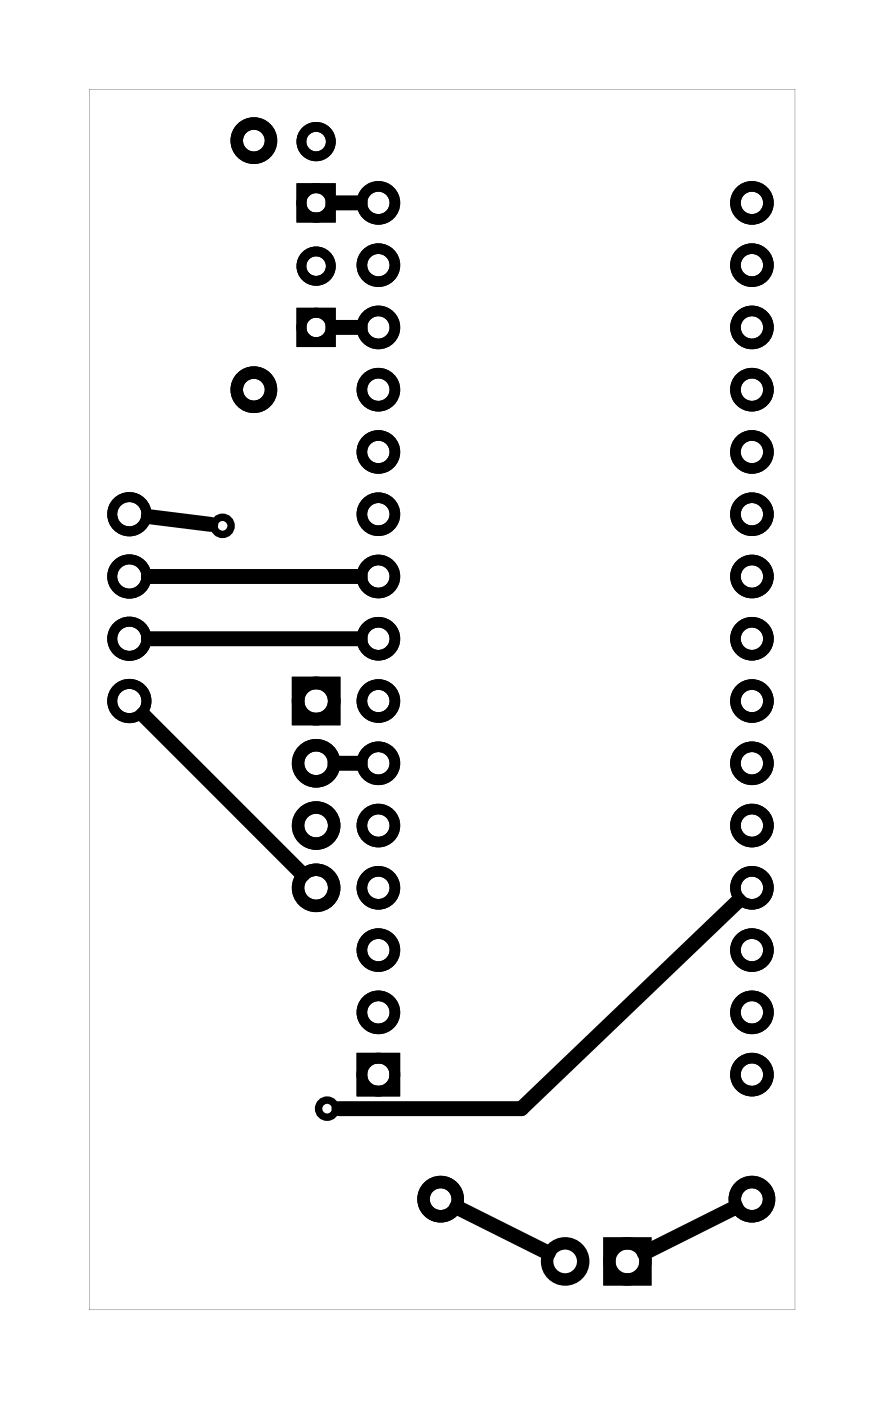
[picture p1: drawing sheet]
<svg xmlns="http://www.w3.org/2000/svg" width="36mm" height="57mm" viewBox="0 0 36 57" stroke-linecap="round" stroke-linejoin="round" font-family="sans-serif">
<path d="M3.6 3.6h28.8v49.8h-28.8zM3.6 3.6v49.8h28.8v-49.8z" fill="#000"/>
<g fill="none" stroke="#000" stroke-width=".43">
<path d="M14.8 43.2h1.3v1.3h-1.3z"/>
<circle cx="15.4" cy="18.4" r=".67"/>
<circle cx="15.4" cy="8.3" r=".67"/>
<circle cx="15.4" cy="15.9" r=".67"/>
<circle cx="15.4" cy="10.8" r=".67"/>
<circle cx="15.4" cy="13.4" r=".67"/>
<circle cx="30.7" cy="13.4" r=".67"/>
<circle cx="30.7" cy="8.3" r=".67"/>
<circle cx="30.7" cy="15.9" r=".67"/>
<circle cx="30.7" cy="18.4" r=".67"/>
<circle cx="30.7" cy="10.8" r=".67"/>
<circle cx="15.4" cy="23.5" r=".67"/>
<circle cx="15.4" cy="21" r=".67"/>
<circle cx="15.4" cy="26.1" r=".67"/>
<circle cx="15.4" cy="36.2" r=".67"/>
<circle cx="15.4" cy="31.1" r=".67"/>
<circle cx="15.4" cy="33.7" r=".67"/>
<circle cx="15.4" cy="28.6" r=".67"/>
<circle cx="15.4" cy="38.8" r=".67"/>
<circle cx="30.7" cy="23.5" r=".67"/>
<circle cx="30.7" cy="21" r=".67"/>
<circle cx="30.7" cy="26.1" r=".67"/>
<circle cx="30.7" cy="28.6" r=".67"/>
<circle cx="30.7" cy="36.2" r=".67"/>
<circle cx="30.7" cy="33.7" r=".67"/>
<circle cx="30.7" cy="31.1" r=".67"/>
<circle cx="30.7" cy="38.8" r=".67"/>
<circle cx="15.4" cy="43.8" r=".67"/>
<circle cx="15.4" cy="41.3" r=".67"/>
<circle cx="30.7" cy="43.8" r=".67"/>
<circle cx="30.7" cy="41.3" r=".67"/>
</g>
<g fill="none" stroke="#000" stroke-width=".4">
<path d="M12.3 7.7h1.2v1.2h-1.2zM12.3 12.8h1.2v1.2h-1.2z"/>
<circle cx="12.9" cy="10.9" r=".6"/>
<circle cx="12.9" cy="5.8" r=".6"/>
<circle cx="12.9" cy="13.4" r=".6"/>
<circle cx="12.9" cy="8.3" r=".6"/>
</g>
<g fill="none" stroke="#000" stroke-width=".51">
<path d="M12.2 27.9h1.4v1.4h-1.4zM24.9 50.7h1.4v1.5h-1.4z"/>
<circle cx="10.4" cy="15.9" r=".7"/>
<circle cx="10.4" cy="5.7" r=".7"/>
<circle cx="12.9" cy="33.7" r=".74"/>
<circle cx="12.9" cy="36.2" r=".74"/>
<circle cx="12.9" cy="28.6" r=".74"/>
<circle cx="12.9" cy="31.1" r=".74"/>
<circle cx="18" cy="48.9" r=".7"/>
<circle cx="23.1" cy="51.5" r=".74"/>
<circle cx="25.6" cy="51.5" r=".74"/>
<circle cx="30.7" cy="48.9" r=".7"/>
</g>
<g fill="none" stroke="#000" stroke-width=".41">
<circle cx="5.3" cy="28.6" r=".7"/>
<circle cx="5.3" cy="26.1" r=".7"/>
<circle cx="5.3" cy="21" r=".7"/>
<circle cx="5.3" cy="23.5" r=".7"/>
</g>
<g fill="none" stroke="#000" stroke-width=".3">
<circle cx="9.1" cy="21.5" r=".35"/>
<circle cx="13.3" cy="45.2" r=".35"/>
</g>
<path d="M13.6 13.4h1.1M13.6 8.3h1.1M5.8 29.1l6.6 6.6M6 21.1l2.6 .3M6.1 23.5h8.6M13.7 31.1h1M14.7 26.1h-8.6M30.1 36.7l-8.8 8.5h-7.5M18.6 49.2l3.8 1.9M30 49.2l-3.7 1.9" fill="none" stroke="#000" stroke-width=".61"/>
</svg>
